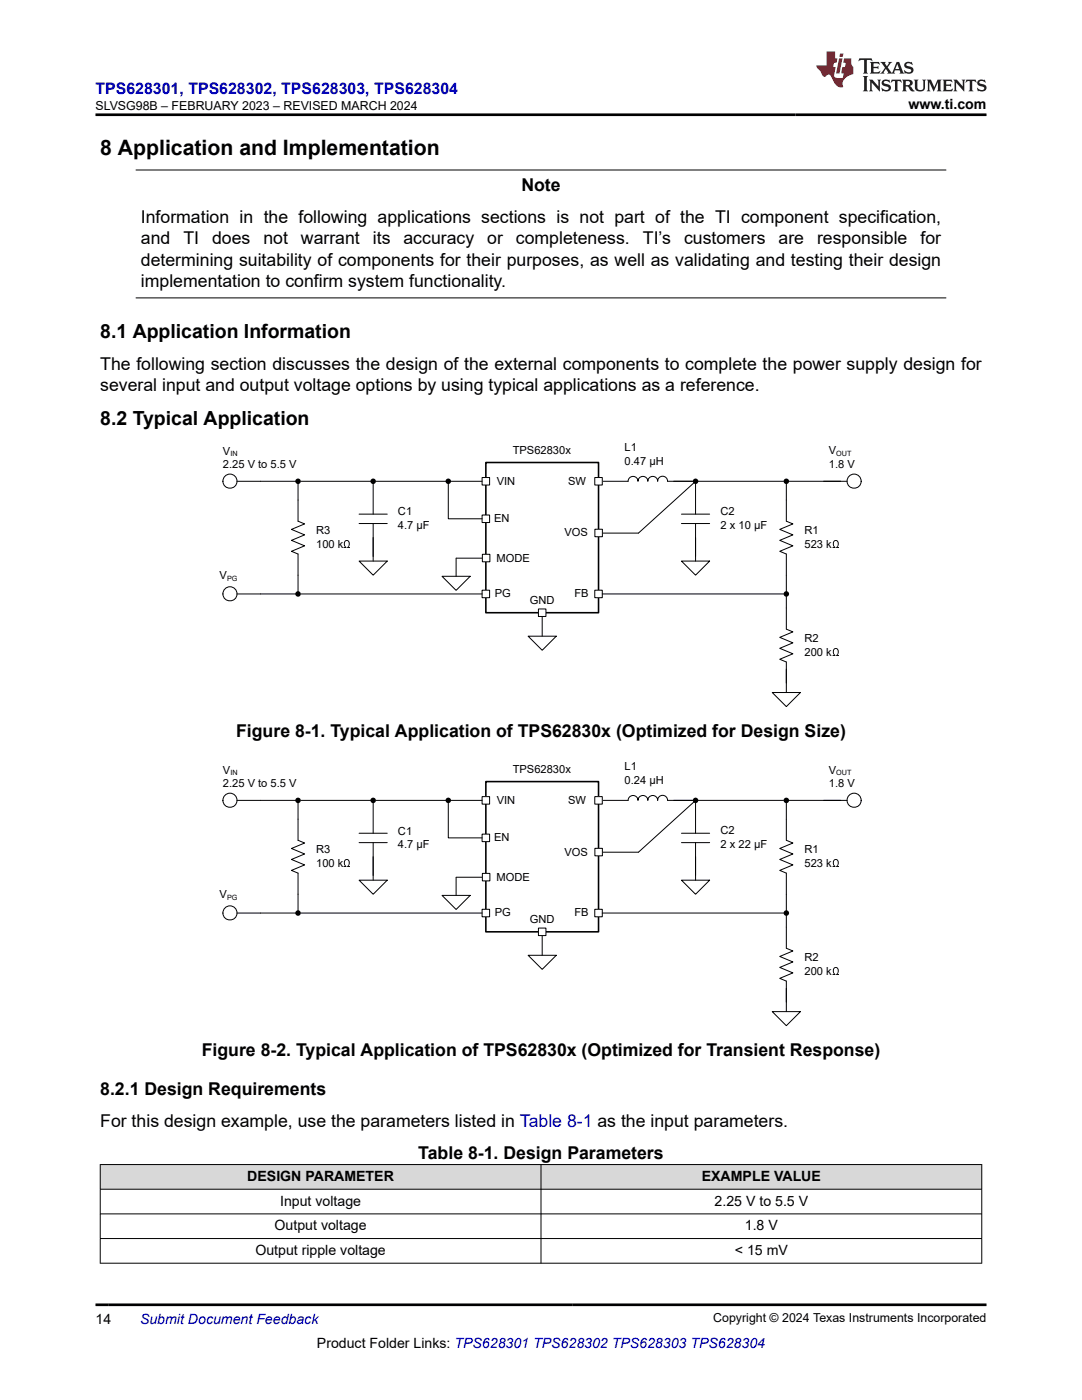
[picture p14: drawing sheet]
<svg xmlns="http://www.w3.org/2000/svg" width="216mm" height="279mm" viewBox="0 0 216 279" stroke-linecap="round" stroke-linejoin="round" font-family="sans-serif">
<defs><g id="words">
<text font-size="4.2" x="20" y="30.9">8 Application and Implementation</text>
<g font-size="3.9">
<text x="20" y="67.4">8.1 Application Information</text>
<text x="20" y="84.7">8.2 Typical Application</text>
</g>
<g font-size="3.5">
<text x="104" y="38.2">Note</text>
<text x="28.1" y="44.5">Information in the following applications sections is not part of the TI component specification,</text>
<text x="28.1" y="53">determining suitability of components for their purposes, as well as validating and testing their design</text>
<text x="28.1" y="48.8">and</text>
<text x="36.6" y="48.8">TI</text>
<text x="42.3" y="48.8">does</text>
<text x="52.6" y="48.8">not</text>
<text x="60" y="48.8">warrant</text>
<text x="74.4" y="48.8">its</text>
<text x="80.5" y="48.8">accuracy</text>
<text x="97.2" y="48.8">or</text>
<text x="102.9" y="48.8">completeness.</text>
<text x="128.3" y="48.8">TI’s</text>
<text x="136.5" y="48.8">customers</text>
<text x="155.3" y="48.8">are</text>
<text x="163" y="48.8">responsible</text>
<text x="183.7" y="48.8">for</text>
<text x="28.1" y="57.2">implementation to confirm system functionality.</text>
<text x="20" y="73.8">The following section discusses the design of the external components to complete the power supply design for</text>
<text x="20" y="78.1">several input and output voltage options by using typical applications as a reference.</text>
<text x="47.1" y="147.1">Figure 8-1. Typical Application of TPS62830x (Optimized for Design Size)</text>
<text x="40.3" y="210.8">Figure 8-2. Typical Application of TPS62830x (Optimized for Transient Response)</text>
<text x="20" y="218.6">8.2.1 Design Requirements</text>
<text x="20" y="224.9">For this design example, use the parameters listed in Table 8-1 as the input parameters.</text>
<text x="83.5" y="231.3">Table 8-1. Design Parameters</text>
</g>
<text font-size="3.2" fill="#00f" x="19" y="18.7">TPS628301, TPS628302, TPS628303, TPS628304</text>
<g font-size="2.8">
<text x="181.3" y="21.8">www.ti.com</text>
<text x="49.3" y="235.7">DESIGN PARAMETER</text>
<text x="140" y="235.7">EXAMPLE VALUE</text>
<text x="54.8" y="245.5">Output voltage</text>
<text x="55.9" y="240.6">Input voltage</text>
<text x="142.6" y="240.6">2.25 V to 5.5 V</text>
<text x="148.6" y="245.5">1.8 V</text>
<text x="51" y="250.5">Output ripple voltage</text>
<text x="146.6" y="250.5">&lt; 15 mV</text>
<text x="19" y="264.2">14</text>
<text x="63.2" y="269">Product Folder Links: TPS628301 TPS628302 TPS628303 TPS628304</text>
</g>
<text font-size="2.8" fill="#00f" x="27.9" y="264.2">Submit Document Feedback</text>
<g font-size="2.5">
<text x="19.1" y="21.9">SLVSG98B – FEBRUARY 2023 – REVISED MARCH 2024</text>
<text x="142.3" y="263.9">Copyright © 2024 Texas Instruments Incorporated</text>
</g>
<g font-size="2.2">
<text x="44.5" y="90.7">V</text>
<text x="44.5" y="93.4">2.25 V to 5.5 V</text>
<text x="102.3" y="90.6">TPS62830x</text>
<text x="124.6" y="90.1">L1</text>
<text x="124.6" y="92.7">0.47 µH</text>
<text x="165.4" y="90.7">V</text>
<text x="165.4" y="93.4">1.8 V</text>
<text x="99.1" y="96.7">VIN</text>
<text x="113.4" y="96.7">SW</text>
<text x="63.1" y="106.6">R3</text>
<text x="79.4" y="102.9">C1</text>
<text x="79.4" y="105.5">4.7 µF</text>
<text x="98.6" y="104.2">EN</text>
<text x="112.6" y="107.1">VOS</text>
<text x="143.8" y="102.8">C2</text>
<text x="143.8" y="105.5">2 x 10 µF</text>
<text x="160.5" y="106.6">R1</text>
<text x="63.1" y="109.3">100 k</text>
<text x="99.1" y="112.1">MODE</text>
<text x="160.5" y="109.3">523 k</text>
<text x="43.8" y="115.6">V</text>
<text x="98.7" y="119.2">PG</text>
<text x="114.6" y="119.2">FB</text>
<text x="105.7" y="120.6">GND</text>
<text x="160.5" y="128.2">R2</text>
<text x="160.5" y="130.8">200 k</text>
<text x="44.5" y="154.4">V</text>
<text x="102.3" y="154.3">TPS62830x</text>
<text x="124.6" y="153.7">L1</text>
<text x="165.4" y="154.4">V</text>
<text x="44.5" y="157.1">2.25 V to 5.5 V</text>
<text x="99.1" y="160.4">VIN</text>
<text x="113.4" y="160.4">SW</text>
<text x="124.6" y="156.4">0.24 µH</text>
<text x="165.4" y="157">1.8 V</text>
<text x="79.4" y="166.6">C1</text>
<text x="98.6" y="167.9">EN</text>
<text x="143.8" y="166.5">C2</text>
<text x="63.1" y="170.3">R3</text>
<text x="63.1" y="173">100 k</text>
<text x="79.4" y="169.2">4.7 µF</text>
<text x="112.6" y="170.7">VOS</text>
<text x="143.8" y="169.2">2 x 22 µF</text>
<text x="160.5" y="170.3">R1</text>
<text x="160.5" y="173">523 k</text>
<text x="43.8" y="179.3">V</text>
<text x="99.1" y="175.8">MODE</text>
<text x="98.7" y="182.9">PG</text>
<text x="105.7" y="184.3">GND</text>
<text x="114.6" y="182.9">FB</text>
<text x="160.5" y="191.9">R2</text>
<text x="160.5" y="194.5">200 k</text>
</g>
<g font-size="1.4">
<text x="46" y="91.1">IN</text>
<text x="166.9" y="91">OUT</text>
<text x="45.3" y="115.9">PG</text>
<text x="46" y="154.7">IN</text>
<text x="166.9" y="154.7">OUT</text>
<text x="45.3" y="179.6">PG</text>
</g>
</g></defs>
<path d="M27.1 33.9h161.7M27.1 59.5h161.7" fill="none" stroke="#000" stroke-width=".2"/>
<path d="M96.9 92.3h22.5v30h-22.5z" fill="none" stroke="#000" stroke-width=".32"/>
<path d="M118.7 117.8h1.5v1.5h-1.5z" fill-rule="evenodd" fill="#fff"/>
<path d="M118.7 117.8h1.5v1.5h-1.5z" fill="none" stroke="#000" stroke-width=".2"/>
<path d="M118.7 95.3h1.5v1.5h-1.5z" fill-rule="evenodd" fill="#fff"/>
<path d="M118.7 95.3h1.5v1.5h-1.5zM120.4 96h4.9a.98 .98 0 0 1 1-.9 .98 .98 0 0 1 1 .9 .98 .98 0 0 1 1-.9 .98 .98 0 0 1 1 .9 .98 .98 0 0 1 1-.9 .98 .98 0 0 1 .9 .9 .98 .98 0 0 1 1-1 .98 .98 0 0 1 1 1h5M138.8 96h17.6M156.9 96.1v7.9l1.3 .6-2.6 1.1 2.6 1-2.6 1.1 2.6 1.1-2.6 1.1 1.3 .6v4.2M136 112h5.6l-2.8 2.8zM138.8 107.3v4.7M105.4 127h5.6l-2.8 2.8zM108.2 122.3v4.7M154.1 138.2h5.6l-2.8 2.8zM156.9 121.3v4.3l1.3 .5-2.6 1.1 2.6 1.1-2.6 1.1 2.6 1.1-2.6 1.1 1.3 .5v6.1" fill="none" stroke="#000" stroke-width=".2"/>
<g fill="#000">
<circle cx="138.8" cy="96.1" r=".55"/>
<circle cx="156.9" cy="96.1" r=".55"/>
</g>
<path d="M96.2 117.8h1.5v1.5h-1.5z" fill-rule="evenodd" fill="#fff"/>
<path d="M96.2 117.8h1.5v1.5h-1.5z" fill="none" stroke="#000" stroke-width=".2"/>
<path d="M96.2 95.3h1.5v1.5h-1.5z" fill-rule="evenodd" fill="#fff"/>
<path d="M96.2 95.3h1.5v1.5h-1.5z" fill="none" stroke="#000" stroke-width=".2"/>
<path d="M96.2 102.8h1.5v1.5h-1.5z" fill-rule="evenodd" fill="#fff"/>
<path d="M96.2 102.8h1.5v1.5h-1.5z" fill="none" stroke="#000" stroke-width=".2"/>
<path d="M107.4 121.5h1.5v1.5h-1.5z" fill-rule="evenodd" fill="#fff"/>
<g fill="none" stroke="#000" stroke-width=".2">
<path d="M47.3 96.1h12.2v7.9l1.3 .6-2.6 1.1 2.6 1-2.6 1.1 2.6 1.1-2.6 1.1 1.3 .6v7.9h-12.2M60 96.1h14.5v6.5M75 96.1h21.2M89.5 96.6v6.9h6.7M138.8 96.1v6.5M156.9 96l12.1 .1M60 118.5h36.2M71.6 104.5h5.7M71.6 102.6h5.7M71.7 112h5.6l-2.8 2.8zM74.5 104.5v7.5M119.5 106.4h7.9"/>
<path d="M120.2 118.5h36.2M136 104.5h5.6M136 102.6h5.6M138.8 104.5v6.5M156.9 114.8v6.5M107.4 121.5h1.5v1.5h-1.5z"/>
<circle cx="45.9" cy="96" r="1.41"/>
<circle cx="170.4" cy="96" r="1.41"/>
<circle cx="45.9" cy="118.5" r="1.41"/>
</g>
<g fill="#000">
<circle cx="59.5" cy="96.1" r=".55"/>
<circle cx="74.5" cy="96.1" r=".55"/>
<circle cx="89.5" cy="96" r=".55"/>
<circle cx="59.5" cy="118.5" r=".55"/>
<circle cx="156.9" cy="118.5" r=".55"/>
</g>
<path d="M118.7 105.6h1.5v1.5h-1.5z" fill-rule="evenodd" fill="#fff"/>
<path d="M138.8 96l-11.4 10.4M88.2 115h5.6l-2.8 2.8zM91 111.4v3.6M91 111.4h6.4M118.7 105.6h1.5v1.5h-1.5z" fill="none" stroke="#000" stroke-width=".2"/>
<path d="M96.3 110.6h1.5v1.5h-1.5z" fill-rule="evenodd" fill="#fff"/>
<path d="M96.3 110.6h1.5v1.5h-1.5z" fill="none" stroke="#000" stroke-width=".2"/>
<path d="M96.9 156h22.5v30h-22.5z" fill="none" stroke="#000" stroke-width=".32"/>
<path d="M118.7 181.5h1.5v1.5h-1.5z" fill-rule="evenodd" fill="#fff"/>
<path d="M118.7 181.5h1.5v1.5h-1.5z" fill="none" stroke="#000" stroke-width=".2"/>
<path d="M118.7 159h1.5v1.5h-1.5z" fill-rule="evenodd" fill="#fff"/>
<path d="M118.7 159h1.5v1.5h-1.5zM120.4 159.7h4.9a.98 .98 0 0 1 1-.9 .98 .98 0 0 1 1 .9 .98 .98 0 0 1 1-.9 .98 .98 0 0 1 1 .9 .98 .98 0 0 1 1-.9 .98 .98 0 0 1 .9 .9 .98 .98 0 0 1 1-1 .98 .98 0 0 1 1 1h5M138.8 159.7h17.6M156.9 159.7v8l1.3 .5-2.6 1.1 2.6 1.1-2.6 1.1 2.6 1.1-2.6 1.1 1.3 .6v4.2M136 175.7h5.6l-2.8 2.8zM138.8 171v4.7M105.4 190.6h5.6l-2.8 2.9zM108.2 186v4.6M156.9 185v4.2l1.3 .6-2.6 1.1 2.6 1.1-2.6 1.1 2.6 1.1-2.6 1.1 1.3 .5v6.1M154.1 201.9h5.6l-2.8 2.8z" fill="none" stroke="#000" stroke-width=".2"/>
<g fill="#000">
<circle cx="138.8" cy="159.7" r=".55"/>
<circle cx="156.9" cy="159.7" r=".55"/>
</g>
<path d="M96.2 181.5h1.5v1.5h-1.5z" fill-rule="evenodd" fill="#fff"/>
<path d="M96.2 181.5h1.5v1.5h-1.5z" fill="none" stroke="#000" stroke-width=".2"/>
<path d="M96.2 159h1.5v1.5h-1.5z" fill-rule="evenodd" fill="#fff"/>
<path d="M96.2 159h1.5v1.5h-1.5z" fill="none" stroke="#000" stroke-width=".2"/>
<path d="M96.2 166.5h1.5v1.5h-1.5z" fill-rule="evenodd" fill="#fff"/>
<path d="M96.2 166.5h1.5v1.5h-1.5z" fill="none" stroke="#000" stroke-width=".2"/>
<path d="M107.4 185.2h1.5v1.5h-1.5z" fill-rule="evenodd" fill="#fff"/>
<g fill="none" stroke="#000" stroke-width=".2">
<path d="M47.3 159.7h12.2v8l1.3 .5-2.6 1.1 2.6 1.1-2.6 1.1 2.6 1.1-2.6 1.1 1.3 .6v7.9h-12.2M60 159.7h14.5v6.6M75 159.7h21.2M138.8 159.7v6.6M156.9 159.7h12.1M71.6 168.2h5.7M71.6 166.3h5.7M71.7 175.7h5.6l-2.8 2.8zM74.5 168.2v7.5M89.5 160.3v6.9h6.7M119.5 170.1h7.9M136 168.2h5.6"/>
<path d="M136 166.3h5.6M138.8 168.2v6.5M156.9 178.5v6.5M60 182.2h36.2M107.4 185.2h1.5v1.5h-1.5zM120.2 182.2h36.2"/>
<circle cx="45.9" cy="159.7" r="1.41"/>
<circle cx="170.4" cy="159.7" r="1.41"/>
<circle cx="45.9" cy="182.2" r="1.41"/>
</g>
<g fill="#000">
<circle cx="59.5" cy="159.7" r=".55"/>
<circle cx="74.5" cy="159.7" r=".55"/>
<circle cx="89.5" cy="159.7" r=".55"/>
<circle cx="59.5" cy="182.2" r=".55"/>
<circle cx="156.9" cy="182.2" r=".55"/>
</g>
<path d="M118.7 169.3h1.5v1.5h-1.5z" fill-rule="evenodd" fill="#fff"/>
<path d="M138.8 159.7l-11.4 10.4M88.2 178.7h5.6l-2.8 2.8zM91 175.1v3.6M91 175.1h6.4M118.7 169.3h1.5v1.5h-1.5z" fill="none" stroke="#000" stroke-width=".2"/>
<path d="M96.3 174.3h1.5v1.5h-1.5z" fill-rule="evenodd" fill="#fff"/>
<path d="M96.3 174.3h1.5v1.5h-1.5z" fill="none" stroke="#000" stroke-width=".2"/>
<g fill="#d8d8d8">
<path d="M20 232.4h175.9v4.9h-175.9z" fill-rule="evenodd"/>
<path d="M20.1 232.5h87.8v4.8h-87.8z" fill-rule="evenodd"/>
<path d="M108 232.5h87.8v4.8h-87.8z" fill-rule="evenodd"/>
</g>
<path d="M19.9 232.4h176.1M19.9 237.3h176.1M20 232.4v19.8M107.9 232.4v19.8M195.9 232.4v19.8M19.9 242.3h176.1M19.9 247.2h176.1M19.9 252.1h176.1" fill="none" stroke="#000" stroke-width=".2"/>
<path d="M171.5 11.6l-.2 .6 .5-.2h.6v.1v2.2l-.2 .4h1l-.2-.4v-2.2v-.1h.5l.5 .2-.1-.6zM173.6 12.4l.2 .3v1.6l-.2 .4h1.9l.1-.6a1.08 1.08 0 0 1-1.3 .2v-.7h.6l.4 .2v-.7l-.4 .2h-.6v-.5l.2-.2a1 1 0 0 1 1 .3l-.1-.5zM175.7 12.4l.9 1.1-1 1.2h.9l-.2-.2 .5-.8 .4 .8-.2 .2h1.6l-.2-.2 .2-.5h.9l.1 .5-.1 .2h.9l-.2-.4-.8-1.9h-.5l-.9 2.1-.9-1.1 .9-1h-.8l.2 .2-.4 .6-.4-.6 .2-.2zM179 12.8l.4 1h-.7zM180.7 12.5a.65 .65 0 0 0-.2 .7 .65 .65 0 0 0 .6 .5l.6 .1 .1 .3a.79 .79 0 0 1-.7 .4 .79 .79 0 0 1-.7-.5l.1 .7 .2-.1a.93 .93 0 0 0 1.1 0 .93 .93 0 0 0 .4-.9 1.46 1.46 0 0 0-1.2-.6l-.1-.3a1.09 1.09 0 0 1 1.2 .2l-.2-.6-.1 .1-.5-.2zM172.2 15.2l.2 .4v2.2l-.2 .4h1l-.2-.4v-2.2l.2-.4zM173.4 15.9l.2 .4v1.5l-.2 .4h.8l-.3-.4 .1-1.3 1.6 1.8v-2l.2-.4h-.7l.1 .2 .1 1.1-1.2-1.3zM176.2 16a.65 .65 0 0 0-.2 .8 .65 .65 0 0 0 .6 .4l.6 .2 .1 .2a.79 .79 0 0 1-.7 .4 .79 .79 0 0 1-.7-.5l.1 .7 .2-.1a.93 .93 0 0 0 1.1 .1 .93 .93 0 0 0 .4-1 1.46 1.46 0 0 0-1.2-.5l-.1-.4a1.09 1.09 0 0 1 1.2 .2l-.1-.6-.2 .1-.5-.1zM177.9 15.9l-.1 .6a.63 .63 0 0 1 .8-.3v1.6l-.3 .4h1l-.2-.4v-1.6a.66 .66 0 0 1 .8 .3l-.1-.6zM180 15.9l.2 .4v1.5l-.2 .4h1l-.2-.2-.1-.7h.5l.1 .2a.79 .79 0 0 0 1.2 .6l-1-.9a.61 .61 0 0 0 .6-.6 .61 .61 0 0 0-.5-.7zM180.8 16.2h.1a.47 .47 0 0 1 .5 .1 .47 .47 0 0 1 .1 .5l-.1 .1-.7 .1zM182.3 15.9l.2 .2a2.27 2.27 0 0 0 .4 2 1.04 1.04 0 0 0 1.7-.7v-1.3l.2-.2h-.8l.2 .4v1.1a.6 .6 0 0 1-.6 .6 .6 .6 0 0 1-.6-.6v-1.1l.3-.4zM184.9 15.9l.2 .4v1.5l-.2 .4h.8l-.3-.4v-1.4l.9 1.9 .9-1.9v1.4l-.3 .4h1l-.2-.4v-1.5l.2-.4h-.8l-.7 1.5-.6-1.5zM188.1 15.9l.2 .4v1.5l-.2 .4h1.9l.1-.6a1.09 1.09 0 0 1-1.3 .2v-.7h.6l.4 .2v-.6l-.4 .2h-.6v-.6l.2-.1a1.01 1.01 0 0 1 1 .3l-.1-.6zM190.2 15.9l.3 .4v1.5l-.3 .4h.8l-.2-.4v-1.3l1.6 1.8v-2l.2-.4h-.7l.2 .2v1.1l-1.2-1.3zM192.8 15.9l-.1 .6a.63 .63 0 0 1 .8-.3v1.6l-.3 .4h1l-.2-.4v-1.6a.66 .66 0 0 1 .8 .3l-.1-.6zM195.2 16a.65 .65 0 0 0-.2 .8 .65 .65 0 0 0 .6 .4l.6 .2 .2 .2a.79 .79 0 0 1-.7 .4 .79 .79 0 0 1-.7-.5l.1 .7 .2-.1a.93 .93 0 0 0 1 .1 .93 .93 0 0 0 .5-1 1.46 1.46 0 0 0-1.3-.5v-.4a1.09 1.09 0 0 1 1.2 .2l-.2-.6-.2 .1-.5-.1z" fill="#231f20"/>
<path d="M164.9 10.3v2.7h-2l.1 .4 .8 1a.95 .95 0 0 0 1 .9 .59 .59 0 0 1 .5-.4 .59 .59 0 0 1 .5 .3l.4 .8a1.59 1.59 0 0 0 2.1 1.4 1.61 1.61 0 0 1 1-2.3l1-.3-.1-1.5a1.59 1.59 0 0 1-.3-1.7h-1.5l-.2 .9h.6l-.2 .9h-.5l-.2 .9v.3l.4 .1-.1 .9h-.7a.73 .73 0 0 1-1-.7l.3-1.5h-.5l.1-.9h.5l.2-.9h-.5v-1.3zM167.4 11.6l-.6 3.1h.7l.6-3.1zM167.6 10.7l-.1 .6h.7l.1-.6z" fill="#ed1c24"/>
<path d="M19 22.9h177.8M19 260.4h177.8" fill="none" stroke="#000" stroke-width=".53"/>
<use href="#words"/>
</svg>
